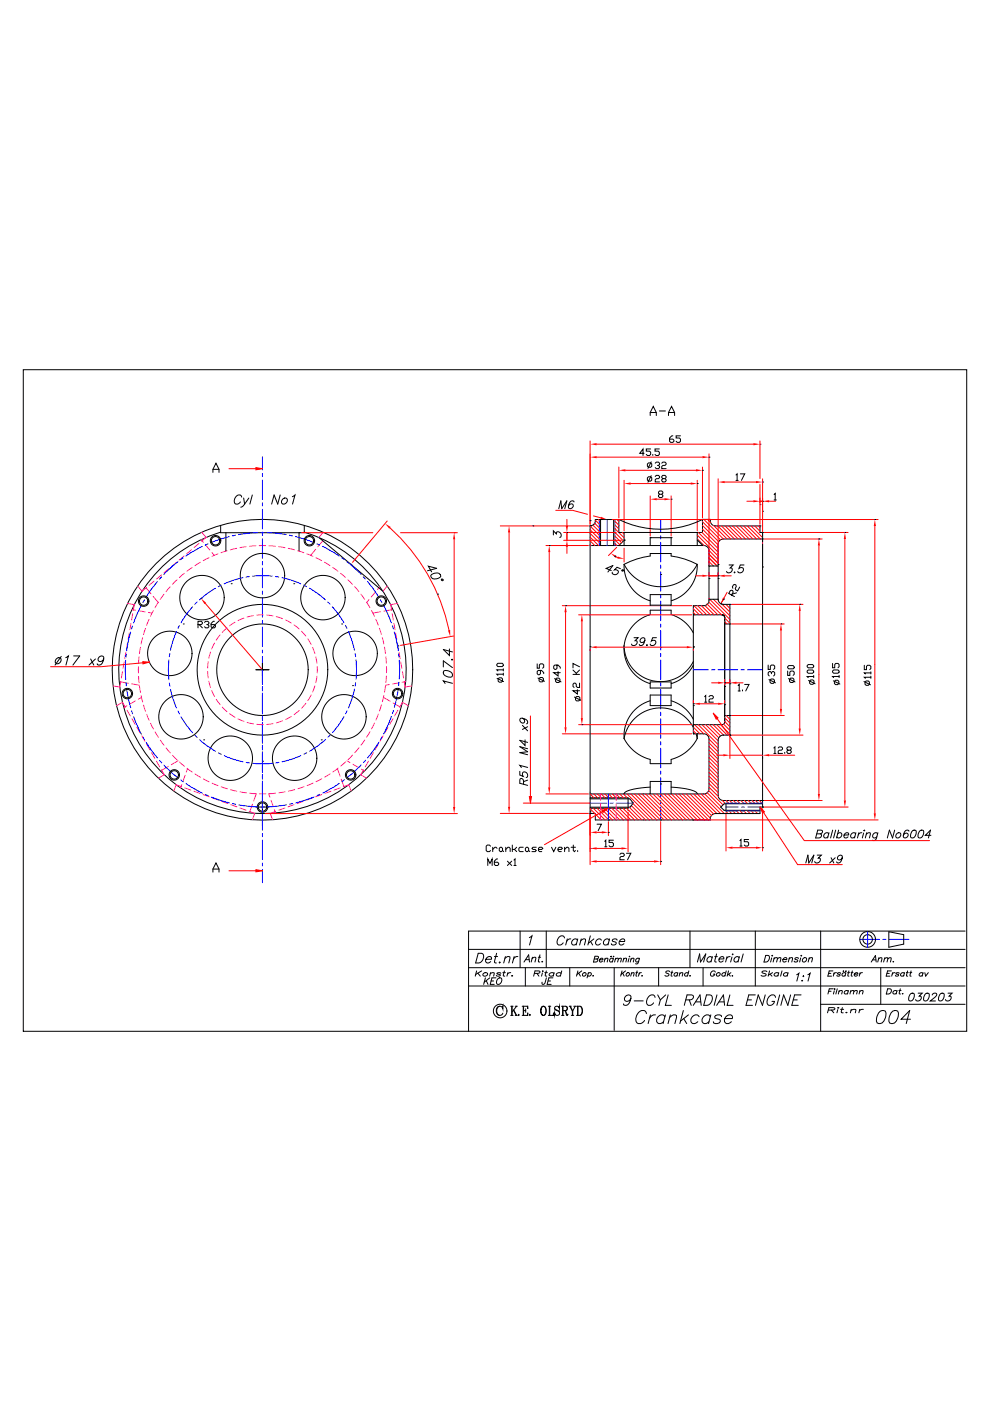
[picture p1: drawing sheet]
<svg xmlns="http://www.w3.org/2000/svg" width="210mm" height="297mm" viewBox="0 0 210 297" stroke-linecap="round" stroke-linejoin="round" font-family="sans-serif">
<g fill="none" stroke="#000" stroke-width=".21">
<path d="M46.8 112.8a30.5 30.5 0 0 0-15.9 46.9 30.5 30.5 0 0 0 49.5 0 30.5 30.5 0 0 0-15.9-46.9M136.5 115.6h12.8a1.1 1.1 0 0 1 1.1 1.2v10.5a1.1 1.1 0 0 1-1.1 1.1h-2.2v27.2h2.2a1.1 1.1 0 0 1 1.1 1.1v10.5a1.1 1.1 0 0 1-1.1 1.1h-24.1M152.3 115.4v11.6M161.2 111.5v1.4h.5M147.1 130.3h6.1l.3 .2 .2 .3v22.5l-.5 .3h-6.1M153.7 132.3h1.1M154.8 128.1v27.7M55.7 142h.1M152.3 156.9v11.7M153.7 151.7h1.1M154.8 155.8h.1M156.6 145.3l.2-.2v1.4"/>
<path d="M156.6 146.5h.4M157.5 146.2v.3M157.9 145.1h1l-.7 1.4M125.2 167.9v4.8M125.2 172.4h1.1M150.7 173.8h-24.4M161.7 168.5v2.6h-.5v1.4"/>
<circle cx="55.7" cy="142" r="13.9"/>
<circle cx="55.7" cy="142" r="9.7"/>
<circle cx="55.7" cy="142" r="31.9"/>
</g>
<g fill="none" stroke="#f0f" stroke-width=".21">
<path d="M42.5 119.2l-1.2 .7M44.3 118.2l-1.2 .7M46.2 117.4l-1.2 .5M48.2 116.7l-1.3 .5M50.2 116.2l-1.4 .4M52.2 115.9l-1.3 .2M54.3 115.7l-1.4 .1M55 115.7h1.4M57 115.7l1.4 .1M59.1 115.9l1.4 .2M61.1 116.2l1.4 .4M63.1 116.7l1.3 .5"/>
<path d="M65.1 117.4l1.3 .5M67 118.2l1.2 .6M68.8 119.2l1.2 .7M29.5 139.2l-.1 1.4M29.8 137.2l-.2 1.4M30.3 135.2l-.4 1.3M30.9 133.2l-.5 1.3M31.6 131.3l-.5 1.3M32.5 129.4l-.6 1.3M33.6 127.7l-.7 1.1M34.8 126l-.8 1.1M36.1 124.4l-.9 1"/>
<path d="M37.5 122.9l-.9 1M39.1 121.5l-1 .9M40.8 120.3l-1.2 .8M70.6 120.3l1.1 .8M72.2 121.5l1.1 .9M73.8 122.9l1 1M75.2 124.4l.9 1M76.5 125.9l.9 1.2M77.7 127.6l.8 1.2M78.8 129.4l.6 1.2M79.7 131.3l.5 1.2M80.5 133.2l.4 1.3"/>
<path d="M81.1 135.2l.3 1.3M81.5 137.2l.3 1.3M81.8 139.2l.1 1.4M29.4 141.3v1.4M29.4 143.4l.1 1.3M29.6 145.4l.2 1.4M29.9 147.5l.4 1.3M30.5 149.5l.4 1.3M31.1 151.4l.5 1.3M31.9 153.3l.7 1.2M32.9 155.1l.7 1.2M34 156.9l.8 1.1"/>
<path d="M35.2 158.6l.9 1M76.1 158.5l-.9 1.1M77.4 156.8l-.8 1.2M78.5 155.1l-.7 1.2M79.4 153.3l-.6 1.2M80.3 151.4l-.6 1.2M80.9 149.4l-.4 1.3M81.4 147.4l-.3 1.3M81.8 145.4l-.2 1.3M82 143.3l-.2 1.4M82 141.3v1.3M36.6 160.1l1 1"/>
<path d="M38.1 161.5l1 .9M39.7 162.9l1.1 .8M41.4 164.1l1.1 .7M43.1 165.1l1.3 .6M45 166l1.3 .5M46.9 166.8l1.3 .4M48.9 167.4l1.3 .3M50.9 167.8l1.4 .3M53 168.1l1.3 .1M55 168.3h1.4M58.5 168.1l-1.4 .1M60.5 167.8l-1.4 .3"/>
<path d="M62.5 167.4l-1.3 .3M64.5 166.8l-1.3 .4M66.4 166l-1.3 .5M68.3 165.1l-1.3 .6M70 164l-1.1 .7M71.7 162.8l-1.1 .8M73.3 161.5l-1 .9M74.8 160.1l-1 .9"/>
</g>
<g fill="none" stroke="#00f" stroke-width=".21">
<path d="M55.7 96.8v2.8M55.7 100.3v.7M55.7 101.7v4.2M55.7 106.6v.7M55.7 108v4.1M55.7 112.8v.7M55.7 114.2v4.2M55.7 119.1v.6M55.7 120.4v4.2M55.7 125.3v.7M55.7 126.7v4.1M55.7 131.5v.7"/>
<path d="M55.7 132.9v4.2M55.7 137.8v.6M55.7 139.1v2.9M147.1 142h3.1M150.9 142h.7M152.3 142h4.2M157.2 142h.7M158.6 142h3.1"/>
</g>
<path d="M150.9 144.7h1.4M153.7 144.1v1.1M153.7 144.7h1.1M154.8 144.1v.5M156.2 144.7h1.4" fill="none" stroke="#f00" stroke-width=".21"/>
<g fill="#f00">
<path d="M154.8 144.7l1.4-.2v.5z"/>
<path d="M152.3 144.5l1.4 .2-1.4 .3z"/>
</g>
<path d="M153.7 145.5h.1M153.7 144.7h.1M154.8 144.9h.1" fill="none" stroke="#000" stroke-width=".21"/>
<path d="M147.1 148.5v.7M148.4 149.2h3.9M153.7 148.5v.5" fill="none" stroke="#f00" stroke-width=".21"/>
<g fill="#f00">
<path d="M152.3 149l1.4 .2-1.4 .2z"/>
<path d="M147.1 149.2l1.3-.2v.4z"/>
</g>
<path d="M147.1 149.6h.1M147.1 149.2h.1M149.5 147.7l.2-.2v1.3M149.5 148.8h.4M150.4 147.7l.2-.2h.5l.2 .2-.2 .5h-.5l-.2 .2v.4h.9M153.7 149.4h.1M162.9 141v.9h.5v-.7l.2-.2h.5l.2 .2v.5l-.2 .2M163.6 142.8l-.2-.4h-.2l-.3 .2v.5l.3 .2M163.6 142.6l.3-.2 .4 .2v.5l-.2 .2" fill="none" stroke="#000" stroke-width=".21"/>
<path d="M155.2 132.3h11.1M165.7 133.7v16.6M155.2 151.7h11.1" fill="none" stroke="#f00" stroke-width=".21"/>
<g fill="#f00">
<path d="M165.4 150.3h.5l-.2 1.4z"/>
<path d="M165.7 132.3l.2 1.4h-.5z"/>
</g>
<path d="M154.8 132.3h.1M165.7 132.3h.1M154.8 151.7h.1M176.6 140.6v1h.5v-.7l.2-.3h.4l.3 .3v.4l-.3 .3M176.8 142h.9l.3 .5-.3 .2h-.9l-.2-.2zM178 143.4h-1.4l.2 .2M178 143.2v.4" fill="none" stroke="#000" stroke-width=".21"/>
<path d="M162.1 112.9h17.8M179.2 114.3v55.4M162.1 171.1h17.8" fill="none" stroke="#f00" stroke-width=".21"/>
<g fill="#f00">
<path d="M179 169.7h.4l-.2 1.4z"/>
<path d="M179.2 112.9l.2 1.4h-.4z"/>
</g>
<path d="M125.2 115.6h11.3M131.3 110.1v2.8h1.1v2.7M137.9 114v1.6M142.4 114v1.6M147.9 112.9v2.7M149 110.1v2.8M161.7 112.9h.1M179.2 112.9h.1M161.7 171.1h.1" fill="none" stroke="#000" stroke-width=".21"/>
<path d="M137.9 105.1v8.5M139.3 105.8h1.7M142.4 105.1v8.5" fill="none" stroke="#f00" stroke-width=".21"/>
<g fill="#f00">
<path d="M137.9 105.8l1.4-.2v.5z"/>
<path d="M141 105.6l1.4 .2-1.4 .3z"/>
</g>
<path d="M137.9 114h.1M139.9 104.8l-.2-.5 .2-.2h.5l.2 .4-.9 .5 .2 .5h.5l.2-.3-.2-.4M142.4 114h.1M142.4 105.8h.1" fill="none" stroke="#000" stroke-width=".21"/>
<path d="M132.4 101.8v10.7M133.8 102.5h12.7M147.9 101.8v10.7" fill="none" stroke="#f00" stroke-width=".21"/>
<g fill="#f00">
<path d="M132.4 102.5l1.4-.2v.4z"/>
<path d="M146.5 102.3l1.4 .2-1.4 .2z"/>
</g>
<path d="M132.4 112.9h.1M139 101l.2-.2h.5l.2 .2-.2 .5h-.5l-.2 .2v.5h.9M140.6 101.5l-.2-.3 .2-.4h.5l.2 .2-.2 .5h-.5l-.2 .2 .2 .5h.5l.2-.3-.2-.4M147.9 112.9h.1M147.9 102.5h.1" fill="none" stroke="#000" stroke-width=".21"/>
<path d="M131.3 99v10.8M132.7 99.7h14.9M149 99v10.8" fill="none" stroke="#f00" stroke-width=".21"/>
<g fill="#f00">
<path d="M131.3 99.7l1.4-.2v.4z"/>
<path d="M147.6 99.5l1.4 .2-1.4 .2z"/>
</g>
<g fill="none" stroke="#000" stroke-width=".21">
<path d="M139 98.2l.2-.2h.5l.2 .2-.2 .5h-.3M139.7 98.7l.2 .2-.2 .4h-.5l-.2-.2M140.4 98.2l.2-.2h.5l.2 .2-.2 .5h-.5l-.2 .2v.4h.9M149 99.7h.1M125.2 111.5h.1M126.3 110.1v.3a1.1 1.1 0 0 1-1.1 1.1M131.3 110.1h.1M149 110.1h.1M149 110.1h1.7v.3a1.1 1.1 0 0 0 1.1 1.1h9.4M161.7 114.3h-8.3a1.11 1.11 0 0 0-1.1 1.1M153.2 130.3l.4 .2 .1 .4M126.3 172.4v1.4"/>
<path d="M151.8 172.5a1.11 1.11 0 0 0-1.1 1.1v.2M152.3 168.6a1.1 1.1 0 0 0 1.1 1.1h8.3M153.6 171.8h7.6M153.6 170.4h8.1M154 170.2v1.7"/>
</g>
<g fill="none" stroke="#00f" stroke-width=".21">
<path d="M140.1 110.1v2.8M140.1 113.6v.7M140.1 114.9v4.2M140.1 119.8v.7M140.1 121.2v4.1M140.1 126v.7M140.1 127.4v4.2M140.1 132.3v.7M140.1 133.7v4.1M140.1 138.5v.7M140.1 139.9v4.2M140.1 144.7v.7"/>
<path d="M140.1 146.1v4.2M140.1 151v.7M140.1 152.4v4.1M140.1 157.2v.7M140.1 158.6v4.2M140.1 163.4v.7M140.1 164.8v4.2M140.1 169.7v.7M140.1 171.1v2.7M154 171.1h2.6M157.2 171.1h.7M158.6 171.1h2.6"/>
</g>
<path d="M125.2 96.2v14.9M126.5 96.9h22.5M150.4 96.2v23.4" fill="none" stroke="#f00" stroke-width=".21"/>
<g fill="#f00">
<path d="M125.2 96.9l1.3-.2v.4z"/>
<path d="M149 96.7l1.4 .2-1.4 .2z"/>
</g>
<path d="M136.6 96.1h-.9l.7-.9v1.4M138 95.2h-.9v.4h.7l.2 .3v.4l-.2 .3h-.5l-.2-.3M138.5 96.3v.3M139.9 95.2h-1v.4h.7l.3 .3v.4l-.3 .3h-.4l-.3-.3M150.4 96.9h.1M125.2 111.5h.1M150.4 120h.1M164.2 104.8l.2-.2v1.4M164.2 106h.5" fill="none" stroke="#000" stroke-width=".21"/>
<path d="M158.4 106.3h1.4M161.2 105.6v1M161.2 106.3h.5M161.7 105.6v2.4M163.1 106.3h1.4" fill="none" stroke="#f00" stroke-width=".21"/>
<g fill="#f00">
<path d="M159.8 106l1.4 .3-1.4 .2z"/>
<path d="M161.7 106.3l1.4-.3v.5z"/>
</g>
<path d="M161.2 107h.1M161.7 108.4h.1M161.7 106.3h.1" fill="none" stroke="#000" stroke-width=".21"/>
<path d="M152.3 101.5v17.8M153.7 102.2h6.7M161.7 101.5v18.3" fill="none" stroke="#f00" stroke-width=".21"/>
<g fill="#f00">
<path d="M152.3 102.2l1.4-.2v.4z"/>
<path d="M160.4 102l1.3 .2-1.3 .2z"/>
</g>
<path d="M152.3 119.7h.1M156.1 100.7l.2-.3v1.4M156.1 101.8h.5M157 100.4h1l-.7 1.4M161.7 102.2h.1M161.7 120.2h.1M118.1 141v.7l-.2 .2-.5-.2v-.5l.3-.2h.7l.4 .4v.3M118.4 142.4v.9l-1-.7h1.4" fill="none" stroke="#000" stroke-width=".21"/>
<path d="M119.3 128.4h27.4M120 129.8v24.4M119.3 155.6h27.4" fill="none" stroke="#f00" stroke-width=".21"/>
<g fill="#f00">
<path d="M119.7 154.2h.5l-.2 1.4z"/>
<path d="M120 128.4l.2 1.4h-.5z"/>
</g>
<path d="M120 128.4h.1M147.1 128.4h.1M113.9 140.7v.9h.5v-.6l.2-.3h.5l.2 .3v.4l-.2 .2M114.6 142.1v.7l-.4 .2-.3-.2v-.5l.3-.2h.7l.4 .5v.2M147.1 155.6h.1" fill="none" stroke="#000" stroke-width=".21"/>
<path d="M115.8 115.6h9M116.5 117v49.9M115.8 168.3h9" fill="none" stroke="#f00" stroke-width=".21"/>
<g fill="#f00">
<path d="M116.3 166.9h.4l-.2 1.4z"/>
<path d="M116.5 115.6l.2 1.4h-.4z"/>
</g>
<g fill="none" stroke="#000" stroke-width=".21">
<path d="M46.8 111.4v1.5M47.9 112.9v3.9M63.4 112.9v3.9M64.5 111.4v1.5M67.6 113.9l13.6 11.4M116.5 115.6h.1M125.2 115.6h.1M125.2 111.5v56.4M131.3 110.1a20.1 20.1 0 0 0 17.7 0M147.9 112.9h1.1M161.7 112.9v2M161.7 115.3v53.2"/>
<path d="M38.9 132.3h.1M49 123.7h.1M62.3 123.7h.1M72.5 132.3h.1M43.2 156.8h.1M54.3 142h2.8M55.7 140.6v2.8M68.1 156.8h.1M74.8 145.3h.1M154.8 151.7h.1M54.3 171.1h2.8M55.7 161.4h.1"/>
<path d="M55.7 168.9v3.6M125.2 169.1h8M125.2 169.3h8.4M125.2 168.3h.1M125.2 171.3h8M125.2 171.1h8.4M156 172.4h.1"/>
<circle cx="36" cy="138.5" r="4.7"/>
<circle cx="42.8" cy="126.7" r="4.7"/>
<circle cx="55.7" cy="122" r="4.7"/>
<circle cx="68.5" cy="126.7" r="4.7"/>
<circle cx="75.3" cy="138.5" r="4.7"/>
<circle cx="38.4" cy="151.9" r="4.7"/>
<circle cx="73" cy="151.9" r="4.7"/>
<circle cx="48.8" cy="160.7" r="4.7"/>
<circle cx="55.7" cy="171.1" r=".89"/>
<circle cx="55.7" cy="171.1" r="1.11"/>
<circle cx="62.5" cy="160.7" r="4.7"/>
</g>
<g fill="none" stroke="#f0f" stroke-width=".21">
<path d="M37.5 119.2l-1.1 .9M39 117.8l-1 .9M40.6 116.5l-1 .9M42.2 115.2l-1 .9M42.7 114.4l.5 .6M43.6 115.5l.9 1.1M43.7 113.9l-.9 .8M44.9 117.1l.5 .6M67 116.4l-1.1 1.3M68.5 114.6l-1.1 1.3M26.7 138.3l-.2 1.3M27.1 136.2l-.3 1.4"/>
<path d="M27.4 134.2l-.2 1.3M27.8 132.1l-.3 1.4M28 129.2l.7 .1M28.1 130.1l-.2 1.3M28.5 128.2l-.2 1.2M29.4 129.5l1.4 .2M31 124.6l1 1.3M31.1 124.5l-1 .8M31.5 129.8l.7 .2M32.5 126.4l1.1 1.3M32.7 123.2l-1.1 .9M34.3 121.9l-1.1 .8"/>
<path d="M35.9 120.5l-1.1 .9M78.3 127.1l-.5 .6M79.6 125.5l-.9 1.1M80.6 124.4l-.5 .6M80.7 129.7l-1.6 .3M82.9 128.2l.2 1.2M83 129.3l-1.6 .3M83.2 130.1l.2 1.3M83.6 132.1l.2 1.4M83.9 134.2l.3 1.3M84.3 136.2l.2 1.4M84.6 138.3l.3 1.3"/>
<path d="M25.6 144.6l1.6 .2M25.6 144.4l-.2 1.2M26 148.9l.6 1.1M26 142.4l-.3 1.3M26.3 140.3l-.2 1.4M26.9 149.6l-.6 .4M26.9 150.6l.7 1.2M27.9 145l1.6 .2M28 152.4l.7 1.2M28.7 148.6l-1.2 .7M29 154.2l.7 1.2M30 147.8l-.7 .4"/>
<path d="M30.1 156l.7 1.2M31.1 157.8l.7 1.2M32.1 159.6l.7 1.2M79.2 159.6l-.7 1.2M80.2 157.8l-.7 1.2M81.3 156l-.7 1.2M81.3 147.8l1.5 .9M82.3 154.2l-.7 1.2M82.6 145.1l-.8 .1M83.4 152.4l-.7 1.2M83.4 149l1.4 .8M84.4 150.6l-.7 1.2"/>
<path d="M84.6 144.8l-1.4 .2M85 140.3l.2 1.4M85.4 142.4l.2 1.3M85.4 148.9l-.7 1.1M85.7 144.4l.2 1.2M86.1 144.5l-.8 .1M33.2 161.4l.7 1.2M34.2 163.2l.6 1M35.7 162.4l-1.4 .9M37.4 166.3l1.1 .5M37.8 161.3l-1.5 .8M38.6 166.3l-.3 .7"/>
<path d="M39.2 167l1.3 .5M39.3 164.3l-.5 1.3M39.8 163l-.3 .7M41.1 167.7l1.3 .5M43.1 168.4l1.3 .5M45 169.1l1.3 .5M47 169.9l1.3 .4M48.9 170.6l1.4 .4M50.9 171.3l1.3 .5M52.9 172l1.1 .4M53.6 170.5l-.6 1.5M54.4 168.3l-.6 1.5"/>
<path d="M57 168.3l.2 .7M57.5 169.6l.5 1.4M58.2 171.6l.3 .7M58.5 172l-1.2 .4M60.4 171.3l-1.3 .5M62.4 170.6l-1.3 .4M64.3 169.9l-1.3 .4M66.3 169.1l-1.3 .5M68.3 168.4l-1.3 .5M70.2 167.7l-1.3 .5M71.6 163l.5 1.5M72.2 167l-1.3 .5"/>
<path d="M72.4 165.2l.5 1.5M73.6 161.3l.7 .4M74 166.3l-1.2 .5M74.9 162l1.2 .7M76.7 163l.6 .4M77.1 163.2l-.6 1M78.2 161.4l-.7 1.2"/>
</g>
<g fill="none" stroke="#00f" stroke-width=".21">
<path d="M127.1 110.1v5.5M128.8 110.1v5.5M130.4 110.1v5.5M55.7 142v3.1M55.7 145.8v.7M55.7 147.2v4.1M55.7 152v.7M55.7 153.4v4.2M55.7 158.3v.6M55.7 159.6v4.2M55.7 164.5v.7M55.7 165.9v4.1"/>
<path d="M55.7 170.7v.7M55.7 172.1v3.1"/>
</g>
<g fill="none" stroke="#f00" stroke-width=".21">
<path d="M147.9 114.2l1.4 1.4M147.9 113.4l4.4 4.4M148.1 112.9l4.2 4.2M148.9 112.9l3.4 3.4M149 112.2l3.3 3.3M149 111.4l3.5 3.4M149 110.6l3.8 3.8M150.1 110.1l.6 .7M150.4 118.3l1.7 1.7M150.4 117.5l1.9 1.9M150.4 119.8l.1 .2M150.4 119l.9 1"/>
<path d="M150.4 116.7l1.9 1.9M152.2 111.5l2.8 2.8M153 111.5l2.8 2.8M153.8 111.5l2.8 2.8M154.6 111.5l2.8 2.8M155.4 111.5l2.7 2.8M156.2 111.5l2.7 2.8M156.9 111.5l2.8 2.8M157.7 111.5l2.8 2.8M158.5 111.5l2.8 2.8M160.1 111.5l1.1 1.1M160.9 111.5l.3 .3"/>
<path d="M150.3 127.6l2.7 2.7M150.4 126.9l4.4 4.4M151.3 127l3.5 3.5M152.1 127l.2 .3M153.7 131.8l.5 .5M147.1 154.1l1.4 1.5M147.1 154.9l.6 .7M147.3 153.6l2 2M148.1 153.6l4.2 4.2M150.4 156.7l1.9 1.9M150.4 157.5l1.9 1.9M150.4 158.2l1.9 2"/>
<path d="M150.4 159l1.9 2M150.4 159.8l1.9 1.9M125.2 171.4l2.3 2.4M125.2 172.3v8.2M125.2 168.3l.8 .8M125.8 171.3l2.5 2.5M126 168.3l.8 .8M126.5 179.8h5.3M126.6 171.3l2.5 2.5M126.7 168.3l.9 .8M127.4 171.3l2.5 2.5M127.5 168.3l.8 .8"/>
<path d="M128.2 171.3l2.5 2.5M128.3 168.3l.8 .8M129 171.3l2.5 2.5M129.1 168.3l.8 .8M129.8 171.3l2.5 2.5M130.6 171.3l2.4 2.5M131.3 171.3l2.5 2.5M131.4 168.3l.9 .8M132.1 171.3l2.5 2.5M132.2 168.3l.8 .8M133 168.3l5.5 5.5M133.2 172.1v8.4"/>
<path d="M133.8 168.3l5.5 5.5M134.6 168.3l5.5 5.5M135.4 168.3l5.5 5.5M136.1 168.3l5.6 5.5M136.9 168.3l5.5 5.5M137.7 168.3l5.5 5.5M138.5 168.3l5.5 5.5M139.3 168.3l5.5 5.5M140.1 168.3l5.5 5.5M140.8 168.3l5.6 5.5M141.6 168.3l5.5 5.5M142.4 168.3l5.5 5.5"/>
<path d="M143.2 168.3l5.5 5.5M144 168.3l5.5 5.5M144.8 168.3l5.5 5.5M145.6 168.3l5.1 5.1M146.3 168.3l4.6 4.6M147.1 168.3l4.3 4.2M147.9 168.3l4.2 4.2M148.7 168.3l4.1 4.2M149.5 168.3l4.1 4.2M150 168l3 3M150.3 167.6l3 3M150.4 160.6l1.9 1.9"/>
<path d="M150.4 161.4l1.9 1.9M150.4 162.2l1.9 1.9M150.4 162.9l1.9 2M150.4 163.7l1.9 2M150.4 164.5l1.9 2M150.4 165.3l1.9 1.9M150.4 166.1l1.9 1.9M150.4 166.9l2 1.9M154 169.7l.5 .5M154.6 171.9l.6 .5M154.8 169.7l.5 .5M155.6 169.7l.5 .5"/>
<path d="M156.3 169.7l.6 .5M157.1 169.7l.6 .5M157.9 169.7l.6 .5M158.7 169.7l.5 .5M159.5 169.7l.5 .5M160.3 169.7l.5 .5"/>
</g>
<g fill="#f00">
<path d="M131.8 179.6l1.4 .2-1.4 .3z"/>
<path d="M125.2 179.8l1.3-.2v.5z"/>
</g>
<path d="M125.2 172h.1M125.2 179.8h.1M128.3 178.3l.2-.2v1.4M128.3 179.5h.4M130.1 178.1h-.9v.5h.7l.2 .2v.5l-.2 .2h-.5l-.2-.2M133.2 171.8h.1" fill="none" stroke="#000" stroke-width=".21"/>
<path d="M125.2 172.8v10.5M140.1 174.2v9.1M126.5 182.6h12.2" fill="none" stroke="#f00" stroke-width=".21"/>
<g fill="#f00">
<path d="M125.2 182.6l1.3-.2v.4z"/>
<path d="M138.7 182.4l1.4 .2-1.4 .2z"/>
</g>
<path d="M125.2 172.4h.1M140.1 173.8h.1M131.5 181.1l.2-.2h.5l.2 .2-.2 .5h-.5l-.2 .2v.5h.9M132.9 180.9h.9l-.7 1.4M140.1 182.6h.1" fill="none" stroke="#000" stroke-width=".21"/>
<path d="M154 172.3v8.1M155.4 179.7h5M161.7 171.4v9" fill="none" stroke="#f00" stroke-width=".21"/>
<g fill="#f00">
<path d="M154 179.7l1.4-.2v.4z"/>
<path d="M160.4 179.5l1.3 .2-1.3 .2z"/>
</g>
<path d="M42 132.4h.7l.2-.5-.2-.2h-.7v1.4M42.2 132.4l.7 .7M43.4 131.9l.2-.2h.5l.2 .2-.2 .5h-.2M44.1 132.4l.2 .2-.2 .5h-.5l-.2-.2M45.5 131.7h-.3l-.4 .5v.7l.2 .2h.5l.2-.5-.2-.2h-.7M154 172h.1M156.9 178.2l.3-.2v1.3M156.9 179.3h.5M158.8 178h-.9v.4h.7l.2 .3v.4l-.2 .2h-.5l-.2-.2M161.7 171.1h.1M161.7 179.7h.1" fill="none" stroke="#000" stroke-width=".21"/>
<path d="M43.5 127.9l12.2 14.1" fill="none" stroke="#f00" stroke-width=".21"/>
<path d="M42.6 126.9l1.1 .9-.3 .3z" fill="#f00"/>
<path d="M150.4 120h1.9M42.6 126.9h.1M140.1 121.8h.1M140.1 137.2h.1M150.4 127h1.9M55.7 142h.1M140.1 166.2h.1" fill="none" stroke="#000" stroke-width=".21"/>
<path d="M125.2 93.5v17.6M126.5 94.2h33.3M149.3 110.1l4.1 4.2M151.4 111.4l2.8 2.9M159.3 111.5l2.4 2.4M161.2 102.6v8.5M129.9 168.3l.8 .8M130.7 168.3l.8 .8M132.9 171.3l2.5 2.5M133.5 171.1l2.7 2.7M133.9 170.8l3.1 3" fill="none" stroke="#f00" stroke-width=".21"/>
<g fill="#f00">
<path d="M125.2 94.2l1.3-.3v.5z"/>
<path d="M159.8 93.9l1.4 .3-1.4 .2z"/>
</g>
<path d="M142.7 92.4h-.2l-.5 .4v.7l.3 .3h.4l.2-.5-.2-.2h-.7M144.3 92.4h-.9v.4h.7l.2 .3v.4l-.2 .3h-.5l-.2-.3M161.2 94.2h.1M125.2 111.5h.1M161.2 111.5h.1M161.7 160.4v.4" fill="none" stroke="#000" stroke-width=".21"/>
<g fill="none" stroke="#f00" stroke-width=".21">
<path d="M161.2 93.5v7.9M153.1 128.1l1.7 1.6M153.7 131l1.1 1.1M154 128.1l.8 .9M148.9 153.6l3.4 3.4M149.7 153.6l2.8 2.8M150.5 153.6l2.3 2.4M151.2 153.6l2.3 2.2M152 153.6l2.2 2.2M152.8 153.6l2 2M153.5 153.5l1.3 1.3M153.7 152.9l1.1 1.2"/>
<path d="M153.7 152.2l1.1 1.1M154 151.7l.8 .8M154.8 155.8v5M152 160.1h1.4M163.1 160.1h5.5"/>
</g>
<g fill="#f00">
<path d="M153.4 159.9l1.4 .2-1.4 .2z"/>
<path d="M161.7 160.1l1.4-.2v.4z"/>
</g>
<path d="M147.1 129l1.2 1.3M147.1 129.8l.5 .5M147.2 128.4l1.9 1.9M148 128.4l1.9 1.9M148.8 128.4l1.9 1.9M149.5 128.4l2 1.9M149.9 128l2.4 2.3M155.2 128.1h15.1M169.6 129.5v24.9M155.2 155.8h15.1M154.8 160.1h6.9" fill="none" stroke="#f00" stroke-width=".21"/>
<path d="M152.3 127a1.1 1.1 0 0 0 1.1 1.1h1.4M154.8 155.8h.1M154.8 155.8h-1.4a1.1 1.1 0 0 0-1.1 1.1M164.1 158.6l.3-.3v1.4M164.1 159.7h.5M165.1 158.6l.2-.3h.5l.2 .3-.2 .4h-.5l-.2 .3v.4h.9M166.4 159.5v.2M167.1 142.2v1h.4v-.7l.3-.3h.4l.3 .3v.4l-.3 .3M167.1 159l-.2-.2 .2-.5h.5l.2 .5-.2 .2h-.5l-.2 .5 .2 .2h.5l.2-.2-.2-.5M167.3 141.1h.9l.3 .5-.3 .2h-.9l-.2-.2zM161.7 160.1h.1" fill="none" stroke="#000" stroke-width=".21"/>
<g fill="#f00">
<path d="M169.4 154.4h.5l-.3 1.4z"/>
<path d="M169.6 128.1l.3 1.4h-.5z"/>
</g>
<path d="M154.8 128.1h.1M169.6 128.1h.1M154.8 155.8h.1" fill="none" stroke="#000" stroke-width=".21"/>
<path d="M162.1 114.3h12.3M173.7 115.6v52.7M162.1 169.7h12.3" fill="none" stroke="#f00" stroke-width=".21"/>
<g fill="#f00">
<path d="M173.5 168.3h.4l-.2 1.4z"/>
<path d="M173.7 114.3l.2 1.3h-.4z"/>
</g>
<g fill="none" stroke="#000" stroke-width=".21">
<path d="M161.7 114.3h.1M173.7 114.3h.1M171.2 142.3l.2-.3h1l.2 .3v.2l-.2 .2h-1zM171.2 141.1l.2-.2h1l.2 .4-.2 .3h-1zM172.6 143.4h-1.4l.2 .2M172.6 143.2v.4M104 179.4l-.2-.3h-.4l-.3 .3v.9l.3 .2h.4l.2-.2M104.5 179.6v.9M105.4 179.8l-.4-.2-.5 .5M105.9 179.8l.5-.2 .2 .2v.5l-.5 .2-.2-.2zM107.3 179.6v.9M108.7 179.1v1.4"/>
<path d="M109.6 179.6l-.5 .5h-.4M111 179.6h-.7l-.2 .2v.5l.2 .2h.7M111.4 179.8l.5-.2 .2 .2v.5l-.4 .2-.3-.2zM113.7 179.6h-.6l-.3 .2 .3 .3h.4l.2 .2-.2 .2h-.7M117 179.6l.4 .9 .5-.9M119.8 179.6v.9M121.1 179.6h1M121.6 179.1v1.2l.2 .2 .3-.2M133.2 169.1v2.2M133.6 169.3l.7 .9-.7 .9M153.6 170.4l-.7 .7 .7 .7M161.7 169.7h.1"/>
<path d="M106.6 180.3l.2 .2M107.3 180.1l.4-.5h.3l.2 .2v.7M109.1 180.1l.5 .4M112.1 180.3l.3 .2M114.2 180.1h.7l.2-.3-.2-.2h-.5l-.2 .2v.5l.2 .2h.5M118.4 180.1h.7l.2-.3-.2-.2h-.5l-.2 .2v.5l.2 .2h.5M119.8 180.1l.4-.5h.2l.3 .2v.7M122.5 180.3v.2"/>
</g>
<path d="M125.2 170.2h3.5M129.4 170.2h.7M130.8 170.2h3.5M154 170.2h2.8M154 171.9h2.6M157.2 171.9h.7M157.5 170.2h.7M158.6 171.9h2.6M158.9 170.2h2.8" fill="none" stroke="#00f" stroke-width=".21"/>
<path d="M54.3 99.1l1.4 .3-1.4 .2zM134.3 170.3l3.4 3.5M153.2 169.7l.5 .5M154.1 172.2l.3 .2M155.4 171.9l.6 .5M156.2 171.9l.5 .5M157 171.9l.5 .5M157.8 171.9l.5 .5M158.6 171.9l.5 .5M159.3 171.9l.6 .5M160.1 171.9l.5 .5M161 169.7l.6 .5" fill="none" stroke="#f00" stroke-width=".21"/>
<path d="M54.3 99.1l1.4 .3-1.4 .2z" fill="#f00"/>
<path d="M48.6 99.4h5.7M153.4 127l-.5 1M154.2 125.5l-.6 1.3" fill="none" stroke="#f00" stroke-width=".21"/>
<g fill="none" stroke="#00f" stroke-width=".21">
<path d="M35.8 139.9l-.1 2.1 .1 2.1M36 138.5l-.1 .7M37.4 133.9l-.7 1.9-.5 2M38.1 132.6l-.4 .6M40.8 128.6l-1.3 1.6-1.1 1.8M41.8 127.6l-.5 .5M45.7 124.7l-1.8 1.1-1.6 1.4M46.9 124l-.6 .4M51.5 122.5l-2 .5-2 .8M52.9 122.2l-.7 .1M53.6 122.1l2.1-.1 2 .1M58.4 122.2l.7 .1"/>
<path d="M59.8 122.5l2 .5 2 .7M64.4 124l.6 .4M65.6 124.7l1.8 1.1 1.6 1.3M69.5 127.6l.5 .5M70.5 128.6l1.3 1.6 1.1 1.8M73.3 132.6l.3 .6M73.9 133.9l.7 1.9 .6 2M75.3 138.5l.1 .7M75.5 139.9l.1 2.1-.1 2M35.9 144.8l.1 .7M36.2 146.1l.5 2 .8 2M37.8 150.7l.3 .6"/>
<path d="M38.4 152l1.1 1.7 1.4 1.6M41.3 155.8l.5 .5M42.3 156.8l1.6 1.3 1.8 1.2M46.3 159.6l.6 .3M65.1 159.6l-.7 .3M69 156.8l-1.6 1.3-1.7 1.1M70 155.8l-.5 .5M73 151.9l-1.2 1.8-1.3 1.6M73.6 150.7l-.3 .6M75.2 146.1l-.6 2-.7 2M75.4 144.7l-.1 .7M47.6 160.2l1.9 .8 2 .5"/>
<path d="M52.2 161.6l.7 .1M57.8 161.8l-2.1 .1-2.1-.1M59.2 161.6l-.7 .1M63.8 160.2l-2 .8-2 .5"/>
</g>
<path d="M125.2 110.4h.1M126.1 111h.1M126.3 110.1h5M155.2 126.1l.3-.6-.3-.4-.3 .1-.3 .6 1.2 .7M156.2 125.7l-.9 .2M156.9 124.4l-.4 .9-.5-.3v-.3l.2-.4-.1-.3h-.5l-.3 .4 .1 .3" fill="none" stroke="#000" stroke-width=".21"/>
<path d="M153.4 126.7l.4 .2-.9 1.1z" fill="#f00"/>
<path d="M152.9 128h.1M153.4 127h.1M151.8 172.5h9.4" fill="none" stroke="#000" stroke-width=".21"/>
<path d="M129 168.3v5.5" fill="none" stroke="#00f" stroke-width=".21"/>
<path d="M127.4 168.3v1.4M127.4 170.4v1.4M127.4 172.4v1.4M130.7 168.3v1.4M130.7 170.4v1.4M130.7 172.4v1.4" fill="none" stroke="#f0f" stroke-width=".21"/>
<path d="M125.2 172.8v4.3M126.5 176.4h1.2M129 174.2v2.9" fill="none" stroke="#f00" stroke-width=".21"/>
<g fill="#f00">
<path d="M125.2 176.4l1.3-.2v.5z"/>
<path d="M127.7 176.2l1.3 .2-1.3 .3z"/>
</g>
<g fill="none" stroke="#000" stroke-width=".21">
<path d="M127.4 110.1v5.5M130.2 110.1v5.5M132.4 112.9h15.5M137.3 101.3l.3-.2h.4l.2 .2v.5l-.2 .2h-.4l-.3-.2zM138.1 100.8l-.7 1.4M105.4 143.8l1.4 .7M105.9 143.7h.5l.2 .2v.5l-.2 .2h-.5l-.2-.2v-.5zM114.1 143.7l1.4 .7M114.3 143.8l.3-.2h.4l.3 .2v.5l-.3 .2h-.4l-.3-.2zM117.6 143.9l1.4 .7M117.8 144l.3-.3h.4l.3 .3v.4l-.3 .3h-.4l-.3-.3zM121.8 147.8l1.4 .7"/>
<path d="M122.3 147.7h.5l.2 .2v.4l-.2 .3h-.5l-.2-.3v-.4zM163.1 144.1l1.4 .6M163.3 144.2l.3-.3h.4l.3 .3v.4l-.3 .3h-.4l-.3-.3zM167.2 143.9l1.4 .7M167.5 144l.2-.3h.5l.2 .3v.4l-.2 .3h-.5l-.2-.3zM171.5 144.3l1.4 .6M171.7 144.4l.3-.3h.4l.2 .3v.4l-.2 .3h-.4l-.3-.3zM176.8 144.3l1.3 .7M177 144.4l.2-.2h.5l.2 .2v.5l-.2 .2h-.5l-.2-.2zM183.3 144.5l1.3 .7M183.5 144.6l.2-.2h.5l.2 .2v.4l-.2 .3h-.5l-.2-.3zM125.2 172.4h.1"/>
<path d="M126.6 174.7h1l-.7 1.4M129 173.8h.1M129 176.4h.1M103.5 183.5v-1.4l.4 .9 .5-.9v1.4M105.5 182.1h-.2l-.4 .4v.7l.2 .3h.4l.3-.3-.3-.4h-.6M107.6 182.5l.9 1M108.5 182.5l-.9 1M109 182.3l.2-.2v1.4M109 183.5h.5"/>
</g>
<g fill="none" stroke="#f0f" stroke-width=".21">
<path d="M42.8 112.8l.9 1.1M68.6 112.8l-1 1.1M27.1 127.9l1.4 .3M29.2 124.2l.9 1.1M82.1 124.2l-.9 1.1M84.3 127.9l-1.4 .3M24 145.4l1.4 .2M26 148.9l-1.3 .7M85.4 148.9l1.2 .7M87.4 145.4l-1.5 .2M34.8 164.2l-1.2 .8M37.4 166.3l-.5 1.4"/>
<path d="M54 172.4l-.5 1.4M57.3 172.4l.5 1.4M74 166.3l.5 1.4M76.5 164.2l1.2 .8"/>
</g>
<g fill="none" stroke="#00f" stroke-width=".21">
<path d="M55.7 142v2.8M55.7 145.5v.7M55.7 146.9v4.1M55.7 151.7v.7M55.7 153.1v4.2M55.7 158v.7M55.7 159.4v4.1M55.7 164.2v.7M55.7 165.6v4.1M55.7 170.4v.7M55.7 171.8v4.2M55.7 176.7v.7"/>
<path d="M55.7 178.1v4.1M55.7 182.9v.7M55.7 184.3v2.8"/>
</g>
<path d="M54.3 184.4l1.4 .2-1.4 .2z" fill="none" stroke="#f00" stroke-width=".21"/>
<path d="M54.3 184.4l1.4 .2-1.4 .2z" fill="#f00"/>
<path d="M30.3 140.3l1.4 .1-1.4 .3zM48.6 184.6h5.7" fill="none" stroke="#f00" stroke-width=".21"/>
<path d="M30.3 140.3l1.4 .1-1.4 .3z" fill="#f00"/>
<path d="M30.3 140.5l-8.9 .8h-10.7M151.3 151.2l1 1-.4 .2z" fill="none" stroke="#f00" stroke-width=".21"/>
<g fill="none" stroke="#000" stroke-width=".21">
<path d="M4.9 78.4h200.1v140.2h-200.1zM137.3 98.4l.3-.3h.4l.2 .3v.4l-.2 .2h-.4l-.3-.2zM138.1 97.9l-.7 1.4M46.8 112.9h17.7M132.4 119.6a7.8 7.8 0 0 0 5.5 7.8M132.4 119.6a16.6 16.6 0 0 1 5.5-1.7v-.6h4.5v.6a16.7 16.7 0 0 1 5.5 1.7 8.7 8.7 0 0 1-15.5 0zM137.9 114h4.5M147.9 119.6a7.8 7.8 0 0 1-5.5 7.8M11.9 139.7a.57 .57 0 0 1 .9-.2 .57 .57 0 0 1-.1 .9 .57 .57 0 0 1-.9 .2 .57 .57 0 0 1 .1-.9zM13 139.1l-1.3 1.9M13.9 139.4l.6-.4-.5 2M15.6 139h1.3l-1.4 2"/>
<path d="M19.2 139.7l.7 1.3M20.2 139.7l-1.3 1.3M22 139.7a.6 .6 0 0 1-.6 .6 .6 .6 0 0 1-.6-.6 .61 .61 0 0 1 .6-.7 .61 .61 0 0 1 .6 .7 1.23 1.23 0 0 1-1.1 1.3l-.3-.3M132.4 136.9a7.8 7.8 0 0 0 5.5 8M132.4 136.9a7.8 7.8 0 0 0 6 7.4 7.8 7.8 0 0 0 8.7-4.1M137.9 126h4.5v2.3h-4.5zM147.1 134.2a7.8 7.8 0 0 0-4.7-3.9v-1h-4.5v1a7.8 7.8 0 0 0-5.5 6.6M132.4 156.6a8.8 8.8 0 0 0 5.5 4.4v.9h4.5v-.9a8.7 8.7 0 0 0 5.5-4.4M137.9 148.5a7.8 7.8 0 0 0-5.5 8.1M137.9 144.6h4.5v1.2h-4.5zM137.9 147.3h4.5v2.3h-4.5zM142.4 148.5a7.8 7.8 0 0 1 4.7 4"/>
<path d="M147.1 154.2a7.9 7.9 0 0 0-8.2-4 7.9 7.9 0 0 0-6.5 6.4M147.1 141a7.8 7.8 0 0 1-4.7 3.9M147.6 155.6l.3 1M147.9 155.4v1.2M137.9 166.9l-3.2 .3a2.78 2.78 0 0 0-2.3 1.1M137.9 168.3v-2.7h4.5v2.7M142.4 166.9l3.1 .3a2.76 2.76 0 0 1 2.4 1.1M110.3 197.4v7.7M112.3 198.8l.5-.4-.5 1.9M115.9 197.4v7.7M119.7 198.8a.76 .76 0 0 0-.8-.4 .76 .76 0 0 0-.6 .7 .87 .87 0 0 0 .2 1.2 .92 .92 0 0 0 1-.4M120.3 199l-.3 1.3"/>
<path d="M121.1 199a.85 .85 0 0 0-.9 .6M122.5 199.3a.69 .69 0 0 0-1 0 .69 .69 0 0 0 .1 1l.7-.3M122.5 199l-.3 1.3M123.2 199.4l.5-.4 .5 .1-.2 1.2M123.3 199l-.4 1.3M125.2 198.4l-.5 1.9M125.3 199.6l.4 .7M126 199l-1.2 .9M127.6 199.3a.69 .69 0 0 0-1.1 0 .69 .69 0 0 0 .1 1l.8-.3M129.2 199.3a.69 .69 0 0 0-1 0 .69 .69 0 0 0 .1 1l.7-.3M129.3 199l-.4 1.3M130.9 199.3a.51 .51 0 0 0-.6-.3 .51 .51 0 0 0-.4 .5l.8 .3v.2a.6 .6 0 0 1-1 0"/>
<path d="M131.4 199.6h1.1v-.2a.64 .64 0 0 0-.7-.3 .64 .64 0 0 0-.5 .7 .54 .54 0 0 0 .4 .6 .54 .54 0 0 0 .7-.4M146.3 197.4v7.7M160.2 197.4v11.6M174.1 197.4v21.2M204.7 197.4h-105.3v21.2M99.4 201.2h105.3M99.4 205.1h105.3M99.4 209h105.3M101.1 205.8l-.3 1.1M101.4 206.3l.5 .6M101.4 202.1h.7a1.13 1.13 0 0 1 .5 1.2 1.13 1.13 0 0 1-1 .8h-.7zM102.2 205.8l-1.3 .8"/>
<path d="M102.6 206.3l.7-.1a.45 .45 0 0 1-.3 .7 .45 .45 0 0 1-.6-.4zM103 203.3h1.2l.1-.1a.67 .67 0 0 0-.8-.4 .67 .67 0 0 0-.5 .7v.3a.6 .6 0 0 0 .5 .4 .6 .6 0 0 0 .6-.4M104 206.4l.4-.2h.4l-.1 .7M104.1 206.2l-.2 .7M104.9 202.8h.6M105.3 202.1l-.4 1.6v.3l.4 .1M105.9 204h.2zM106.2 206.3l-.2-.1-.6 .1 .7 .3-.1 .3h-.5l-.2-.1M106.7 206.2h.5M107 205.8l-.3 .9 .1 .2h.3M107.1 203.2l.6-.4 .5 .1-.3 1.2M107.2 202.8l-.4 1.3"/>
<path d="M107.7 206.2l-.2 .7M108.3 206.2h-.4l-.3 .3M108.5 206.9h.2zM109.1 202.8l-.4 1.3M109.8 202.8a.88 .88 0 0 0-.9 .5M111.1 203.9l1-1.5 .2 1.5M111.4 205.1v3.9M111.5 203.4h.7M112.9 203.2l.4-.3 .3 .1-.1 .9M112.9 202.9l-.2 1M113.3 206.3h1l.2-.3-.3-.2h-.7l-.3 1.1M113.9 206.3l.4 .6"/>
<path d="M114.2 202.9h.5M114.5 202.4l-.3 1.2v.3h.3M114.9 203.9h.2zM115 206.2l-.1 .7M115.1 205.9h.1zM115.5 206.2h.6M115.9 205.8l-.3 .9 .1 .2h.3M117.5 206.3a.57 .57 0 0 0-.6-.1 .57 .57 0 0 0-.4 .6l.3 .1 .6-.1M117.5 206.2l-.2 .7M119 206.3a.57 .57 0 0 0-.6-.1 .57 .57 0 0 0-.4 .6l.3 .1 .6-.1M119.2 205.8l-.3 1.1M120.8 205.1v3.9"/>
<path d="M122.6 205.8l-.3 1.1M122.7 206.3l.4 .6M123.4 205.8l-1 .8M124.8 206.3a.36 .36 0 0 1 .6 0 .36 .36 0 0 1-.2 .6h-.4l-.1-.1M124.8 206.2l-.3 1.1M125.7 206.9h.2zM126 203.3h.6l.2 .2-.2 .4h-.7l.3-1.2 .7 .1v.3l-.3 .2M127.2 203.5h.7v-.2a.39 .39 0 0 0-.7 0 .39 .39 0 0 0 .3 .6l.3-.1M128.3 203.3l.4-.2 .2 .1-.1 .7M128.4 203.1l-.3 .8M129.6 202.8h.1zM130.1 203.3a.4 .4 0 0 0-.7 0 .4 .4 0 0 0 .3 .6l.2-.1"/>
<path d="M130.1 202.8h.1zM130.1 203.1l-.2 .8M130.3 205.1v13.3M130.5 203.3l.4-.2 .2 .1-.1 .7M130.6 203.1l-.2 .8M131.2 203.3l.3-.2 .3 .1-.2 .7M131.9 205.8l-.3 1.1M132.1 206.3l.3 .6M132.3 203.3l.3-.2 .3 .1-.2 .7M132.3 203.1l-.2 .8M132.7 205.8l-1 .8M133.4 203.2l-.2 .7"/>
<path d="M133.5 202.8h.1zM133.8 203.3l.4-.2 .3 .1-.2 .7M133.9 203.1l-.2 .8M133.9 206.4l.3-.2h.3l-.1 .7M134 206.2l-.2 .7M134.9 206.2h.3M135.1 205.8l-.2 .9 .2 .2M135.6 203.3a.4 .4 0 0 0-.7 0 .4 .4 0 0 0 .3 .6l.3-.1M135.6 206.2l-.2 .7M135.6 203.1l-.3 1.1-.5 .1M136 206.2l-.5 .3M136.2 206.8h.1"/>
<path d="M137.1 214.9l-.2-.6a1.61 1.61 0 0 0-2 2l.2 .5a1.12 1.12 0 0 0 1.6-.5M138 215.1l-.5 1.9M139 215.1a1.21 1.21 0 0 0-1.2 .8M139.7 205.1v3.9M141 215.5a.98 .98 0 0 0-1.1-.3 .98 .98 0 0 0-.6 1v.4a.81 .81 0 0 0 .7 .4 .81 .81 0 0 0 .7-.4M141.1 215.1l-.5 1.9M142.1 215.7l.8-.6 .6 .2-.4 1.7M142.1 206l-.3-.2-.6 .2 .1 .2 .6 .3v.3l-.4 .1-.5-.1M142.2 215.1l-.5 1.9M142.3 206.2h.4M142.6 205.8l-.3 .9 .1 .2h.2M143.7 206.3a.39 .39 0 0 0-.5-.2 .39 .39 0 0 0-.2 .5 .39 .39 0 0 0 .5 .3l.1-.1"/>
<path d="M143.8 206.2l-.2 .7M144.2 206.4l.3-.2h.3l-.1 .7M144.2 206.2l-.1 .7M144.9 214.2l-.7 2.8M145 215.9l.7 1.1M146 206.3a.39 .39 0 0 0-.5-.2 .39 .39 0 0 0-.3 .5 .39 .39 0 0 0 .5 .3l.2-.1M146 215.1l-1.7 1.3M146.1 205.8l-.3 1.1M146.3 206.9h.1zM147.9 203.9l.5-1.7 .2 1.7 1.1-1.7-.5 1.7M148.3 215.5a.98 .98 0 0 0-1.1-.3 .98 .98 0 0 0-.7 1l.1 .4a.81 .81 0 0 0 .7 .4 .81 .81 0 0 0 .7-.4M149.1 205.1v3.9"/>
<path d="M150.7 215.5a.98 .98 0 0 0-1.2-.3 .98 .98 0 0 0-.6 1v.4a.81 .81 0 0 0 .8 .4 .81 .81 0 0 0 .7-.4M150.8 215.1l-.5 1.9M151 203a.61 .61 0 0 0-.9 0 .61 .61 0 0 0 .1 .9l.7-.2M151.1 202.8l-.3 1.1M151.6 202.8h.6M151.7 206.1a.58 .58 0 0 0-.9 0 .58 .58 0 0 0 .1 .8l.7-.2v-.2h-.3M152 202.2l-.4 1.4v.2l.3 .1M152.1 206.3a.39 .39 0 0 1 .7 .1 .39 .39 0 0 1-.5 .5l-.3-.1zM152.5 203.3h1l.1-.2a.56 .56 0 0 0-.7-.3 .56 .56 0 0 0-.4 .6v.3a.5 .5 0 0 0 .4 .3 .5 .5 0 0 0 .5-.3M153 215.5a.81 .81 0 0 0-.7-.4 .81 .81 0 0 0-.7 .4v.3l1.1 .4 .1 .2a.87 .87 0 0 1-1.4 .4l-.1-.2M153.7 215.9h1.6a.54 .54 0 0 0-.3-.8 1.05 1.05 0 0 0-1.2 .6 1.05 1.05 0 0 0 .3 1.3h.4l.6-.4M153.9 206.3a.42 .42 0 0 0-.6 0 .42 .42 0 0 0 0 .6l.5-.1"/>
<path d="M154 205.8l-.3 1.1M154.2 202.8l-.3 1.1M154.5 205.8l-.3 1.1M154.6 206.5l.3 .4M154.9 202.8a.74 .74 0 0 0-.8 .5M155 206.2l-.7 .5M155.3 202.9l-.3 1M155.3 206.9h.1zM155.3 202.3h.2zM156.8 203a.61 .61 0 0 0-.9 0 .61 .61 0 0 0 .1 .9l.6-.2M156.8 202.8l-.3 1.1M157.6 202.2l-.4 1.7"/>
<path d="M162.4 202.5h.5a.83 .83 0 0 1 .1 1.1 .83 .83 0 0 1-1 .3zM162.7 206l-.6-.2-.5 .3 .9 .5a.71 .71 0 0 1-1.1 .2M163.2 205.8l-.3 1.1M163.3 206.5l.4 .4M163.7 203.1l-.3 .8M163.7 202.6h.2zM163.9 206.2l-.9 .5M164.2 203.3l.4-.3 .3 .1-.2 .8M164.2 203l-.2 .9M164.9 203.3l.4-.3 .3 .1-.1 .8M165.1 206.3a.46 .46 0 0 0-.7-.1 .46 .46 0 0 0 .1 .7l.5-.1M165.2 206.2l-.2 .7"/>
<path d="M165.9 205.8l-.3 1.1M166.1 203.4h.8v-.1a.45 .45 0 0 0-.7-.1 .45 .45 0 0 0 .3 .7l.3-.2M167.1 206.3a.45 .45 0 0 0-.7-.1 .45 .45 0 0 0 .1 .7l.5-.1M167.2 206.2l-.2 .7M167.4 203.3l.4-.3 .3 .1-.2 .8M167.4 203l-.2 .9M169 206.6l.5-.3-.5 1.7M169.3 203.2l-.2-.2-.5 .2 .6 .3-.1 .4h-.4l-.2-.2M169.8 203.1l-.2 .8M169.9 202.6h.1zM170.1 207.9h.1zM170.3 206.9h.2z"/>
<path d="M170.3 203.2a.42 .42 0 0 1 .7-.1 .42 .42 0 0 1-.1 .6 .41 .41 0 0 1-.6 .2 .41 .41 0 0 1 0-.7zM171.4 206.6l.4-.3-.4 1.7M171.6 203.3l.4-.3 .3 .1-.2 .8M171.7 203l-.3 .9M174.1 212.9h30.6M175.7 214.1h1.1l.3-.3-.4-.2h-.9l-.3 1.1M175.7 206.3h.5M175.8 210.1h.5M176.3 214.1l.6 .6M176.7 205.8h-.8l-.3 1.1h.8M176.7 209.6h-.8l-.3 1.1M176.9 206.2l-.2 .7"/>
<path d="M177 210l-.2 .7M177 209.7h.1zM177.4 206.2h-.3l-.2 .3M177.6 209.6l-.3 1.1M177.7 213.6h.2zM177.7 214l-.2 .7M178 210.2l.3-.2h.3l-.1 .7M178 210l-.2 .7M178.3 206.3l-.2-.1h-.4v.2l.5 .2v.2l-.3 .1-.4-.1M178.3 214h.7M178.7 213.6l-.3 .9 .1 .1 .3 .1M178.8 205.9h.2z"/>
<path d="M179.4 206.3a.41 .41 0 0 0-.7 0 .41 .41 0 0 0 .1 .6l.5-.1M179.4 205.9h.1zM179.4 206.2l-.2 .7M179.4 214.6h.2zM179.8 206.2h.4M179.9 210.1a.43 .43 0 0 0-.6 0 .43 .43 0 0 0 0 .6l.5-.1M180 210l-.2 .7M180.1 205.8l-.3 .9v.2h.3M180.4 210.2l.4-.2h.3l-.1 .7M180.5 210l-.2 .7M180.5 214.2l.5-.2h.5l-.1 .7M180.5 206.2h.4"/>
<path d="M180.6 214l-.2 .7M180.8 205.8l-.3 .9 .3 .2M181.1 210.2l.4-.2h.3l-.1 .7M181.2 206.5l.8-.1a.37 .37 0 0 0-.7-.1 .37 .37 0 0 0 .3 .6l.3-.1M182.4 210.2l.3-.2h.4l-.2 .7M182.4 214l-.2 .7M182.4 210l-.2 .7M182.4 206.2l-.2 .7M182.9 206.2h-.3l-.2 .3M183.1 214h-.5l-.3 .3M184.8 203.9l.9-1.3 .1 1.3M185.1 203.5h.7"/>
<path d="M186.3 203.3l.4-.3 .4 .1-.2 .8M186.4 203l-.2 .9M186.7 214.3l.4-.1 .7 .1a2.09 2.09 0 0 1-1.1 2.7l-.7-.2a2.27 2.27 0 0 1 .7-2.5zM186.8 205.1v7.8M187.6 203.3l.4-.3 .3 .1-.2 .8M187.7 203l-.3 .9M188.1 206.3h.5M188.3 209.6h.4a.58 .58 0 0 1 .4 .7 .58 .58 0 0 1-.7 .4h-.4zM188.3 203.3l.4-.3 .3 .1-.1 .8M189.1 205.8h-.8l-.3 1.1h.8M189.3 206.2l-.2 .7M189.4 214.3l.4-.1 .6 .1a2.08 2.08 0 0 1-1.1 2.7l-.6-.2a2.27 2.27 0 0 1 .7-2.5z"/>
<path d="M189.4 203.9h.1zM189.8 206.2h-.3l-.2 .3M190.2 210.1a.43 .43 0 0 0-.6 0 .43 .43 0 0 0 0 .6l.5-.1M190.3 210l-.2 .7M190.7 210h.4M190.7 206.3l-.2-.1-.5 .1 .6 .3-.1 .3h-.4l-.2-.1M191 209.6l-.3 .9v.2h.3M191.4 210.7h.1zM191.8 206.3a.42 .42 0 0 0-.6 0 .42 .42 0 0 0 0 .6l.5-.1M191.9 206.2l-.2 .7M192.2 206.2h.5M192.5 205.8l-.2 .9v.2h.2"/>
<path d="M193 206.2h.4M193.1 216.1h-2l1.9-1.9-.8 2.8M193.2 210.6h.7a1 1 0 0 1-.1 1.1 1 1 0 0 1-1 .4v-.9zM193.3 205.8l-.3 .9v.2h.3M194.7 210.5h.9l-.6 .7h.2a.61 .61 0 0 1-.1 .9 .61 .61 0 0 1-.9-.2M195.8 206.3a.42 .42 0 0 0-.7 0 .42 .42 0 0 0 .1 .6l.4-.1M195.8 206.2l-.2 .7M196.2 206.2l.1 .7 .6-.7M196.4 210.6a.47 .47 0 0 1 .7 .2v.4a.98 .98 0 0 1-.9 1l-.2-.1a1.37 1.37 0 0 1 .4-1.5zM197.7 210.9a.51 .51 0 0 1 .5-.4 .51 .51 0 0 1 .5 .3l-.4 .6-1 .8h1.1M199.6 210.6a.47 .47 0 0 1 .7 .2v.4a.97 .97 0 0 1-.9 1l-.3-.3v-.4zM201.1 210.5h.9l-.7 .7h.2a.61 .61 0 0 1 0 .9 .61 .61 0 0 1-.9-.2"/>
<circle cx="123.9" cy="206.6" r=".38"/>
<circle cx="133.1" cy="206.5" r=".37"/>
</g>
<path d="M151.3 151.2l1 1-.4 .2z" fill="#f00"/>
<path d="M122.7 130.3h24M123.4 131.7v20.5M122.7 153.6h24M152.1 152.3l18.5 25.9" fill="none" stroke="#f00" stroke-width=".21"/>
<g fill="none" stroke="#000" stroke-width=".21">
<path d="M121.5 142l.7 .7v.3M121.5 143h1.4M122.5 146.2v.9l-1-.7h1.4M122.9 144.8v.9h-.4l-.3-.2v-.5l-.4-.2-.3 .2v.5l.3 .2M122.9 141.3l-1.4-.7v1M122.9 142l-.7 .7M103 207.3l-.4 1.4M103.1 207.9l.4 .8M103.9 207.3l-1.2 .9M104.2 207.9h.5M105.2 207.3h-.9l-.3 1.4h.8M105.6 207.5l.6-.2a.79 .79 0 0 1 .1 .9 .79 .79 0 0 1-.9 .4l-.1-.5z"/>
<path d="M105.9 213.3a1.1 1.1 0 0 0 0 1.9M106.6 213.6l.1 .3v-.6l-.1 .3a.72 .72 0 0 0-.8-.3 .72 .72 0 0 0-.5 .7v.5a.71 .71 0 0 0 .5 .7 .71 .71 0 0 0 .9-.4M108.3 213.3h.5M108.3 215.2h.5M108.5 213.3v1.9M108.6 213.3v1.9M108.9 214.1l.6 1.1M109 214.1l.6 1.1M109.3 213.3h.4M109.3 215.2h.4M109.6 213.3l-1 1.2M110 215.1v.1z"/>
<path d="M110.8 213.3h1.1v.6v-.6M110.8 215.2h1.1v-.5v.5M111 213.3v1.9M111.1 213.3v1.9M111.1 214.2h.4M111.5 213.9v.7M112.4 215.1v.1zM115.2 213.3a1.16 1.16 0 0 0 0 1.9 1.08 1.08 0 0 0 .4-1.8 .46 .46 0 0 0-.5-.1 .46 .46 0 0 0-.3 .5v1l.4 .4M115.3 213.3a1.26 1.26 0 0 1 0 1.9M115.9 207.3l-.4 1.2-.5 .1v-.4M116.2 207.9h.6M116.3 215.2h1.1v-.5l-.1 .5"/>
<path d="M116.3 213.3h.5M116.5 213.3v1.9M116.6 213.3v1.9M117.3 207.3h-.9l-.3 1.4h.8M117.6 213.8l.9 .5 .2 .7a.55 .55 0 0 1-.7 .2 .55 .55 0 0 1-.4-.5v.5l.1-.2M118.6 213.6l.1-.3v.6a.52 .52 0 0 0-.5-.6 .52 .52 0 0 0-.6 .5l.2 .2 .9 .6M119.1 213.3h.9l.4 .4-.2 .4-.8 .1M119.1 215.2h.5M119.3 213.3v1.9M119.4 213.3v1.9M119.8 214.2l.5 .9h.1M119.9 214.3l.3 .9h.2v-.2"/>
<path d="M120 213.3l.3 .4-.1 .3-.2 .2M120.7 213.3h.5M120.9 213.3l.5 1v.9M121 213.3l.5 1v.9M121.2 215.2h.5M121.7 213.3h.4M122 213.3l-.5 1M122.3 213.3h.7a1.14 1.14 0 0 1 0 1.9h-.7M122.5 213.3v1.9M122.6 213.3v1.9M123 213.3a1.25 1.25 0 0 1 0 1.9"/>
<circle cx="106.1" cy="214.3" r="1.44"/>
</g>
<g fill="#f00">
<path d="M123.4 130.3l.3 1.4h-.5z"/>
<path d="M123.2 152.2h.5l-.3 1.4z"/>
</g>
<path d="M147.1 130.3h.1M123.4 153.6h.1M147.1 153.6h.1" fill="none" stroke="#000" stroke-width=".21"/>
<path d="M127.7 171.8l1.3-.5-1.1 .9z" fill="none" stroke="#f00" stroke-width=".21"/>
<path d="M127.7 171.8l1.3-.5-1.1 .9z" fill="#f00"/>
<path d="M82.1 110.5l-7.3 8.7M82.7 111.9a40.4 40.4 0 0 1 12.5 21.7M96.2 134.8l-11.3 2M127.8 172l-12.3 7.1" fill="none" stroke="#f00" stroke-width=".21"/>
<g fill="#f00">
<path d="M95 133.6l.5-.1v1.4z"/>
<path d="M81.7 111l1.2 .7-.3 .4z"/>
</g>
<g fill="none" stroke="#000" stroke-width=".21">
<path d="M74.4 119.6h.1M84.4 136.9h.1M90.7 121l1.9-.5-1.7-.5 .7 1.2M91.6 121.8a1.15 1.15 0 0 1 1.9 .4 1.16 1.16 0 0 1-1.1 .6 1.16 1.16 0 0 1-1-.8zM92.8 125.9h.1M55.7 142h.1"/>
<circle cx="93.8" cy="122.9" r=".19"/>
</g>
<path d="M64 112.9h15.1M96.3 114.3v56.8M56.2 172.5h40.8" fill="none" stroke="#f00" stroke-width=".21"/>
<g fill="#f00">
<path d="M96.1 171.1h.5l-.3 1.4z"/>
<path d="M96.3 112.9l.3 1.4h-.5z"/>
</g>
<path d="M63.4 112.9h.1M96.3 112.9h.1M95.3 137.6v1.3l-1.3-1.2 2 .5M95.8 139.8l.2 .1zM94 141.4v-1.3l2 1.4M94.1 142.2a1.16 1.16 0 0 1 1.3 .1 1.16 1.16 0 0 1 .5 1.1 1.16 1.16 0 0 1-1.3 0 1.16 1.16 0 0 1-.5-1.2zM96 144.9l-2-.6 .4 .6M55.7 172.5h.1" fill="none" stroke="#000" stroke-width=".21"/>
<path d="M84.9 112.9h12.1M129.8 110.1h56.5M185.6 111.5v60.9M147.3 173.8h39" fill="none" stroke="#f00" stroke-width=".21"/>
<g fill="none" stroke="#f0f" stroke-width=".21">
<path d="M44.7 138.2l-.4 1.4M45.5 136.3l-.6 1.3M46.7 134.6l-.8 1.1M48.1 133.1l-1 1M49.8 131.9l-1.1 .8M51.7 131l-1.2 .6M53.8 130.5l-1.4 .3M55.8 130.3l-1.3 .1M56.5 130.4l1.4 .2M58.6 130.7l1.3 .4M60.6 131.4l1.2 .7M62.4 132.5l1.1 .8"/>
<path d="M64 133.8l.9 1.1M65.3 135.4l.7 1.2M66.3 137.2l.5 1.3M67 139.2l.2 1.4M44 142.3l.2 1.4M44.2 140.2l-.2 1.4M44.3 144.4l.4 1.3M44.9 146.4l.6 1.2M45.9 148.2l.8 1.2M47.2 149.9l1 1M48.7 151.3l1.2 .8M50.5 152.4l1.3 .5"/>
<path d="M52.4 153.1l1.4 .4M54.5 153.5l1.4 .1M57.9 153.4l-1.3 .2M59.9 152.8l-1.3 .4M61.8 151.9l-1.2 .6M63.5 150.6l-1.1 .9M64.9 149.1l-.9 1M66 147.3l-.7 1.2M66.8 145.4l-.5 1.3M67.2 143.3l-.2 1.4M67.3 141.3v1.3"/>
</g>
<g fill="#f00">
<path d="M185.3 172.4h.5l-.2 1.4z"/>
<path d="M185.6 110.1l.2 1.4h-.5z"/>
</g>
<g fill="none" stroke="#000" stroke-width=".21">
<path d="M129.4 110.1h.1M185.6 110.1h.1M105.6 140.6h.9l.3 .5-.3 .2h-.9l-.2-.2zM106.8 142.9h-1.4l.2 .3M106.8 142h-1.4l.2 .2M106.8 141.8v.4M106.8 142.7v.5M183.3 141v.9h.5v-.6l.2-.3h.5l.2 .3v.4l-.2 .2M184.7 143.6h-1.4l.3 .2M184.7 142.6h-1.4l.3 .3M184.7 142.4v.5M184.7 143.3v.5"/>
<path d="M146.9 173.8h.1"/>
</g>
<path d="M106.1 111.5h18.7M108 112.9v58.1M106.1 172.4h18.7" fill="none" stroke="#f00" stroke-width=".21"/>
<g fill="#f00">
<path d="M107.7 171h.5l-.2 1.4z"/>
<path d="M108 111.5l.2 1.4h-.5z"/>
</g>
<g fill="none" stroke="#000" stroke-width=".21">
<path d="M45.2 99.5h1.3M137.9 88.1v-.7l.7-1.3 .6 1.3v.7M137.9 87.4h1.3M139.9 87.1h1.2M141.8 88.1v-.7l.6-1.3 .7 1.3v.7M141.8 87.4h1.3M45.2 100.1v-.6l.6-1.3 .7 1.3v.6M51.3 105.4a.76 .76 0 0 0-.9-.5 .76 .76 0 0 0-.6 .8 .87 .87 0 0 0 .2 1.2 .9 .9 0 0 0 1-.5M51.7 105.6l.2 1.3M52.8 105.6a3.3 3.3 0 0 1-1.6 1.9h-.1M53.5 104.9l-.5 2M59.4 104.9l-.5 2-.8-2-.5 2"/>
<path d="M59.9 105.8a.57 .57 0 0 1 .9-.1 .57 .57 0 0 1-.1 .9 .57 .57 0 0 1-.9 .2 .57 .57 0 0 1 .1-1zM62 105.3l.6-.4-.6 2M113 111.5h.1M125.2 111.5h.1M125.2 172.4h.1M45.2 184.9v-.7l.6-1.3 .7 1.3v.7M45.2 184.2h1.3"/>
<circle cx="45.7" cy="114.6" r=".89"/>
<circle cx="45.7" cy="114.6" r="1.11"/>
<circle cx="65.6" cy="114.6" r=".89"/>
<circle cx="65.6" cy="114.6" r="1.11"/>
<circle cx="30.5" cy="127.4" r="1.11"/>
<circle cx="30.5" cy="127.4" r=".89"/>
<circle cx="80.9" cy="127.4" r="1.11"/>
<circle cx="80.9" cy="127.4" r=".89"/>
<circle cx="27" cy="147" r=".89"/>
<circle cx="27" cy="147" r="1.11"/>
<circle cx="84.3" cy="147" r="1.11"/>
<circle cx="84.3" cy="147" r=".89"/>
<circle cx="37" cy="164.3" r="1.11"/>
<circle cx="37" cy="164.3" r=".89"/>
<circle cx="74.4" cy="164.3" r="1.11"/>
<circle cx="74.4" cy="164.3" r=".89"/>
</g>
<g fill="none" stroke="#00f" stroke-width=".21">
<path d="M37.8 119.1l-3.1 2.7M38.8 118.2l-.5 .4M42.9 115.8l-3.5 2.1M44.1 115.3l-.6 .3M48.6 113.7l-3.8 1.3M49.9 113.5l-.6 .1M54.6 112.9l-4 .4M55.3 112.9h.7M56.7 112.9l4 .4M61.4 113.5l.6 .1M62.7 113.7l3.9 1.3M67.2 115.3l.6 .2"/>
<path d="M68.4 115.8l3.5 2.1M72.5 118.2l.5 .4M73.6 119.1l3 2.7M26.6 140l.1 4M26.8 138.6l-.1 .7M27.7 134l-.8 3.9M28.1 132.7l-.2 .6M30 128.3l-1.7 3.7M30.6 127.2l-.3 .5M33.4 123.3l-2.4 3.3M34.3 122.3l-.5 .5M77 122.3l.5 .5"/>
<path d="M78 123.3l2.3 3.3M80.7 127.1l.3 .6M81.4 128.3l1.6 3.7M83.2 132.7l.2 .6M83.6 134l.9 3.9M84.6 138.6v.7M84.7 139.9v4.1M26.7 144.7l.1 .7M26.9 146l.8 4M27.9 150.7l.2 .6M28.4 151.9l1.6 3.8M30.3 156.2l.4 .6"/>
<path d="M31 157.4l2.4 3.3M80.4 157.4l-2.4 3.2M81 156.2l-.3 .6M83 151.9l-1.6 3.7M83.4 150.6l-.2 .6M84.5 146l-.9 3.9M84.6 144.6v.7M33.8 161.2l.5 .5M34.8 162.2l3 2.7M38.3 165.3l.6 .4M39.4 166.1l3.6 2M43.6 168.4l.6 .3"/>
<path d="M44.8 169l3.9 1.2M49.3 170.4l.7 .1M50.7 170.6l4 .4M56 171.1h-.6M60.8 170.6l-4.1 .4M62.1 170.3l-.7 .2M66.6 168.9l-3.9 1.3M67.8 168.4l-.6 .3M72 166.1l-3.5 2M73.1 165.3l-.6 .4M76.6 162.1l-3 2.8M77.5 161.2l-.4 .4"/>
</g>
<path d="M111 170.2h14.2M112.3 168.9h.4l-.2 1.3z" fill="none" stroke="#f00" stroke-width=".21"/>
<path d="M112.3 168.9h.4l-.2 1.3z" fill="#f00"/>
<path d="M112.5 151.8v17.1" fill="none" stroke="#f00" stroke-width=".21"/>
<g fill="none" stroke="#000" stroke-width=".21">
<path d="M118.5 107.8l.5-1.6 .2 1.6 1-1.6-.4 1.6M121.7 106.4v-.2a.63 .63 0 0 0-.8 .3 .88 .88 0 0 0 0 1.3 .53 .53 0 0 0 .7-.3 .53 .53 0 0 0-.4-.7l-.6 .5M110.8 152.2a.51 .51 0 0 1 .5 .6 .51 .51 0 0 1-.6 .5l-.4-.4v-.5a.99 .99 0 0 1 1.1 0 .99 .99 0 0 1 .4 1h-.1M110.8 153.8l1.1 1.1M111.4 156.8v1.2l-1.1-1.1 1.6 .5M111.9 158.7l-1.6-.4 1.6 1.1-1.6 .1 1.6 .5M111.9 154l-1.1 .6M110.3 163.5v.8l.7 .3a.55 .55 0 0 1 0-.9 .55 .55 0 0 1 .8 .3l.1 .5-.3 .3M111 166.2v-.9l-.3-.2-.3-.1-.1 .3v.7l1.6 .5M111.9 162.7l-1.6-.5 .3 .5M111.9 165.4l-.9 .3M133.8 211.6a.68 .68 0 0 1-.7 .7 .68 .68 0 0 1-.6-.8 .68 .68 0 0 1 .7-.6 .68 .68 0 0 1 .6 .7 1.42 1.42 0 0 1-1.2 1.5l-.3-.1-.1-.2"/>
<path d="M134.5 212.2h1.9M138.9 211.4l-.2-.4a1.31 1.31 0 0 0-1.3 .4 1.31 1.31 0 0 0-.2 1.4l.2 .2a.9 .9 0 0 0 1.2-.4M139.5 210.9l.6 1.1-.3 1.1M141.2 210.9l-1.1 1.1M141.7 210.9l-.6 2.2h1.3M145.5 212h.9a.69 .69 0 0 0 .6-.9l-.3-.2h-1l-.6 2.2M146.2 212l.4 1.1M147 213.1l1.5-2.2 .2 2.2M147.6 212.4h1M149.9 210.9h.7a1 1 0 0 1 .2 1.7 1.27 1.27 0 0 1-1.5 .5zM152 213.1l1.4-2.2 .3 2.2M152.1 210.9l-.6 2.2"/>
<path d="M152.5 212.4h1.1M154.8 210.9l-.6 2.2h1.3M158.5 212h.9M160.2 210.9h-1.4l-.6 2.2h1.4M162.3 210.9l-.6 2.2-.9-2.2-.6 2.2M164.5 211.4l-.2-.4a1.31 1.31 0 0 0-1.3 .4 1.31 1.31 0 0 0-.2 1.4l.1 .2a.94 .94 0 0 0 1.4-.7h-.6M165.4 210.9l-.6 2.2M167.7 210.9l-.6 2.2-.9-2.2-.6 2.2M168.3 212h.8M169.9 210.9h-1.4l-.6 2.2h1.4"/>
</g>
<path d="M127.5 109.6l1.3 .5-1.4-.1z" fill="#f00"/>
<path d="M117.9 108.2h3.6l3.1 .8M125.9 109.4l1.5 .4M147.6 122.1h1.4M150.4 121.4v.7h1.9v-.7M153.7 122.1h1.4" fill="none" stroke="#f00" stroke-width=".21"/>
<path d="M182.4 199.1h4.1M184 197.5v3.4M187.2 199.1h.7M188.6 199.1h4.2" fill="none" stroke="#00f" stroke-width=".21"/>
<g fill="none" stroke="#000" stroke-width=".21">
<path d="M154.6 119.8h.9l-.6 .6h.2a.61 .61 0 0 1-.1 .9 .61 .61 0 0 1-.9-.2M157.8 119.8h-.8l-.2 .7a.55 .55 0 0 1 .9 0 .55 .55 0 0 1-.4 .9h-.5l-.3-.3M155.7 121.4h.2zM188.5 197.5l3.2 .6v2l-3.2 .7z"/>
<circle cx="184" cy="199.1" r="1.66"/>
<circle cx="184" cy="199.1" r="1"/>
</g>
<g fill="#f00">
<path d="M149 121.8l1.4 .3-1.4 .2z"/>
<path d="M152.3 122.1l1.4-.3v.5z"/>
</g>
<path d="M150.4 122.6h.1M152.3 122.6h.1M152.3 122.1h.1" fill="none" stroke="#000" stroke-width=".21"/>
<path d="M125.2 137.6v.3M126.5 137.2h19.2M147.1 137.6v.3" fill="none" stroke="#f00" stroke-width=".21"/>
<g fill="#f00">
<path d="M125.2 137.2l1.3-.2v.4z"/>
<path d="M145.7 137l1.4 .2-1.4 .2z"/>
</g>
<path d="M132.4 114.5l-1.1 1.1M147.9 114.5l1.2 1.1M125.2 137.1h.1M134.5 135.2h.8l-.6 .6h.2a.61 .61 0 0 1-.1 .9 .61 .61 0 0 1-.8-.2M136.8 135.7a.51 .51 0 0 1-.6 .5 .51 .51 0 0 1-.4-.5l.3-.4h.6a.99 .99 0 0 1 0 1 .99 .99 0 0 1-1.1 .5v-.2M137.1 136.8h.2zM139.2 135.2h-.8l-.2 .7a.55 .55 0 0 1 .9 0 .55 .55 0 0 1-.4 .9h-.5l-.3-.3M147.1 137.1h.1M147.1 137.2h.1" fill="none" stroke="#000" stroke-width=".21"/>
<g fill="none" stroke="#f00" stroke-width=".21">
<path d="M125.2 111.5l1.9 1.9M125.2 112.3l1.9 1.9M125.2 113.1l1.9 1.9M125.2 113.9l1.7 1.7M125.2 114.6l1 1M125.2 115.4l.2 .2M125.8 111.3l1.3 1.4M126.1 110.9l1 1M126.3 110.3l.8 .8M126.9 110.1l.2 .2M130.4 110.5l.9 .8M130.4 111.3l.9 .8"/>
<path d="M130.4 112.1l2 1.9M130.4 112.9l1.8 1.8M130.4 113.6l1.5 1.5M130.4 114.4l1.1 1M130.4 115.2l.5 .4M130.7 118.1l.3 .1M130.8 116l-1.7 1.8M130.8 110.1l.5 .4M132 112.9l.4 .3M132.4 116.2v2.9"/>
</g>
<g fill="#f00">
<path d="M129.6 117.3l1.2 .6-.2 .4z"/>
<path d="M131 118l1.4 .4h-1.4z"/>
</g>
<g fill="none" stroke="#000" stroke-width=".21">
<path d="M117.4 113.4v-.9l.6 .7v-.3a.61 .61 0 0 1 .9 .1 .61 .61 0 0 1-.2 .9M130.4 117.9h.1M131.2 115.6h.1M132.4 114.5h.1M132.4 115.6h.1M132.4 112.9h.1M129.7 120.9l-1.1-.4 1.4-.6-1.1 1.4M131.6 120.6l-.7-.4-.6 .6a.55 .55 0 0 1 .9 .4 .55 .55 0 0 1-.7 .6l-.5-.1-.1-.4"/>
<circle cx="132.1" cy="120.9" r=".16"/>
</g>
<path d="M119.6 114.5h12.2M119.6 112.9h11.1M120.3 110.1v1.4M120.3 112.9v1.6M120.3 115.9v1.4" fill="none" stroke="#f00" stroke-width=".21"/>
<g fill="#f00">
<path d="M120.3 114.5l.2 1.4h-.5z"/>
<path d="M120 111.5h.5l-.2 1.4z"/>
</g>
<path d="M120.3 112.9h.1M131.3 112.9h.1M132.4 114.5h.1" fill="none" stroke="#000" stroke-width=".21"/>
<path d="M161.2 171.1l.9 1-.3 .3z" fill="none" stroke="#f00" stroke-width=".21"/>
<path d="M161.2 171.1l.9 1-.3 .3z" fill="#f00"/>
<path d="M162 172.2l7.2 11.1h9.5M170.6 178.2h26.6" fill="none" stroke="#f00" stroke-width=".21"/>
<g fill="none" stroke="#000" stroke-width=".21">
<path d="M173.2 176.8h1v.5l-.5 .3h-.7l.4-1.6h.8l.2 .1v.3l-.5 .4M175.8 176.8a.59 .59 0 0 0-.9 0 .59 .59 0 0 0 .1 .8l.6-.2M175.8 176.5l-.3 1.1M176.6 176l-.4 1.6M177.3 176l-.5 1.6M177.7 176.8a.49 .49 0 0 1 .7-.2 .49 .49 0 0 1 0 .8l-.2 .1a.42 .42 0 0 1-.7-.1M177.9 176l-.5 1.6M179 177h1v-.2a.53 .53 0 0 0-.9 0 .53 .53 0 0 0 .4 .8l.4-.2M181.5 176.8a.59 .59 0 0 0-.9 0 .59 .59 0 0 0 .1 .8l.6-.2M181.5 176.5l-.3 1.1M182.2 176.5l-.3 1.1M182.8 176.5a.71 .71 0 0 0-.8 .5"/>
<path d="M183.2 176.6l-.3 1M183.3 176h.1zM183.8 176.8l.4-.3 .4 .1-.2 1M183.8 176.5l-.3 1.1M186.1 176.8a.59 .59 0 0 0-.8 0 .59 .59 0 0 0 .1 .8l.6-.2M186.2 176.5l-.5 1.5-.3 .2-.3-.1M189.8 176l-.5 1.6-.6-1.6-.5 1.6M190.2 176.8a.49 .49 0 0 1 .8-.2 .49 .49 0 0 1-.1 .8 .49 .49 0 0 1-.8 .1 .49 .49 0 0 1 .1-.7zM192.8 176.2v-.2a.63 .63 0 0 0-.9 .3 .88 .88 0 0 0 0 1.3 .54 .54 0 0 0 .7-.3 .54 .54 0 0 0-.4-.7l-.6 .5M193.6 176h.7a1 1 0 0 1-.1 1.1 1 1 0 0 1-1 .4v-.6zM195.2 176h.6a1 1 0 0 1 0 1.1 1 1 0 0 1-1 .4 1.37 1.37 0 0 1 .4-1.5zM197.5 177.1h-1.2l1.1-1.1-.5 1.6"/>
<path d="M170.9 182.9l.5-1.6 .1 1.6 1.1-1.6-.4 1.6M173.3 181.3h.9l-.6 .6h.2a.61 .61 0 0 1-.1 .9 .61 .61 0 0 1-.9-.2M176.3 181.8l.6 1.1M177.2 181.8l-1.2 1.1M178.7 181.8l-.6 .5a.54 .54 0 0 1-.3-.9 .54 .54 0 0 1 .9 .1v.3a1.05 1.05 0 0 1-1 1.1l-.2-.2"/>
</g>
</svg>
